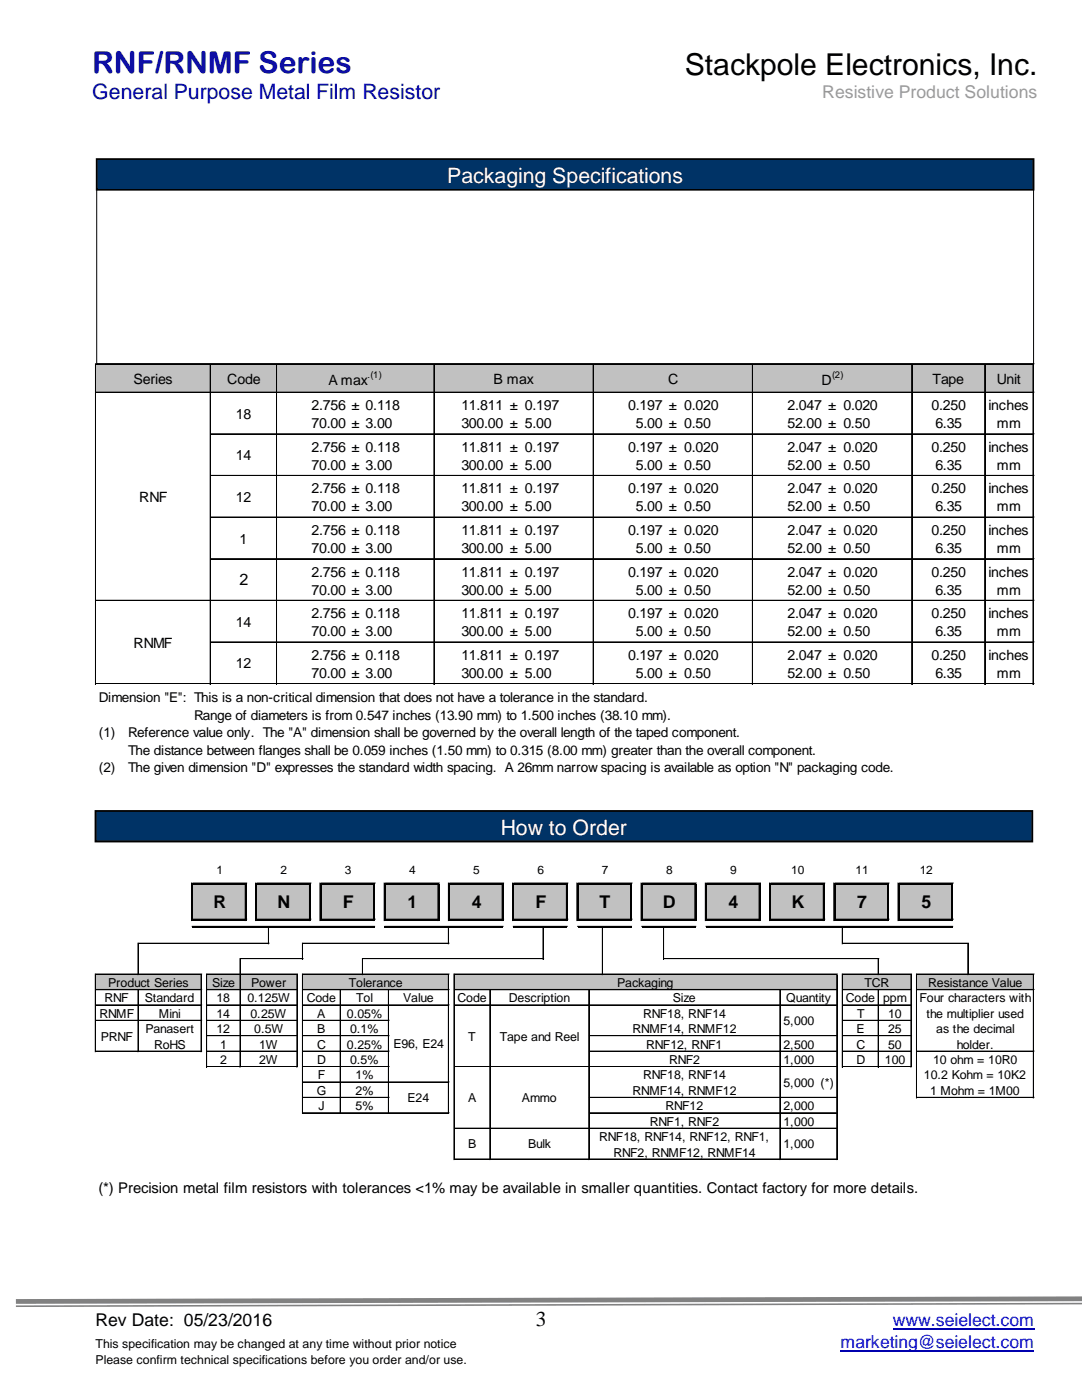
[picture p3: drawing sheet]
<svg xmlns="http://www.w3.org/2000/svg" width="216mm" height="279mm" viewBox="0 0 216 279" stroke-linecap="round" stroke-linejoin="round" font-family="sans-serif">
<defs><g id="words">
<text font-size="6" fill="#000080" x="18.4" y="14.5">RNF/RNMF Series</text>
<text font-size="6" x="136.7" y="15">Stackpole Electronics, Inc.</text>
<text font-size="4.2" fill="#000080" x="18.4" y="19.7">General Purpose Metal Film Resistor</text>
<g font-size="4.2" fill="#fff">
<text x="89.2" y="36.6">Packaging Specifications</text>
<text x="99.9" y="166.7">How to Order</text>
</g>
<text font-size="4.2" x="106.9" y="264.7">3</text>
<text font-size="3.5" fill="#9a9a9a" x="164.1" y="19.6">Resistive Product Solutions</text>
<g font-size="3.5">
<text x="42.6" y="181.3">R</text>
<text x="55.4" y="181.3">N</text>
<text x="68.4" y="181.3">F</text>
<text x="81.3" y="181.3">1</text>
<text x="94.1" y="181.3">4</text>
<text x="106.8" y="181.3">F</text>
<text x="119.7" y="181.3">T</text>
<text x="132.3" y="181.3">D</text>
<text x="145.4" y="181.3">4</text>
<text x="157.9" y="181.3">K</text>
<text x="171" y="181.3">7</text>
<text x="183.8" y="181.3">5</text>
<text x="19" y="264.7">Rev Date: 05/23/2016</text>
</g>
<g font-size="3.5" fill="#00f">
<text x="167.7" y="269">marketing@seielect.com</text>
<text x="178.1" y="264.7">www.seielect.com</text>
</g>
<text font-size="3.2" x="47.8" y="116.8">2</text>
<text font-size="3" x="19.6" y="238.1">(*) Precision metal film resistors with tolerances &lt;1% may be available in smaller quantities. Contact factory for more details.</text>
<g font-size="2.8">
<text x="26.6" y="76.6">Series</text>
<text x="45.3" y="76.6">Code</text>
<text x="65.6" y="76.8">A max</text>
<text x="98.5" y="76.6">B max</text>
<text x="133.3" y="76.6">C</text>
<text x="163.9" y="76.8">D</text>
<text x="186.1" y="76.6">Tape</text>
<text x="198.9" y="76.6">Unit</text>
<text x="47" y="83.5">18</text>
<text x="62.2" y="81.8">2.756 ± 0.118</text>
<text x="92.1" y="81.8">11.811 ± 0.197</text>
<text x="125.4" y="81.8">0.197 ± 0.020</text>
<text x="157.1" y="81.8">2.047 ± 0.020</text>
<text x="185.9" y="81.8">0.250</text>
<text x="197.2" y="81.8">inches</text>
<text x="62.2" y="85.4">70.00 ± 3.00</text>
<text x="92.1" y="85.4">300.00 ± 5.00</text>
<text x="126.9" y="85.4">5.00 ± 0.50</text>
<text x="157.1" y="85.4">52.00 ± 0.50</text>
<text x="186.6" y="85.4">6.35</text>
<text x="198.9" y="85.4">mm</text>
<text x="47" y="91.9">14</text>
<text x="62.2" y="90.2">2.756 ± 0.118</text>
<text x="62.2" y="93.7">70.00 ± 3.00</text>
<text x="92.1" y="90.2">11.811 ± 0.197</text>
<text x="92.1" y="93.7">300.00 ± 5.00</text>
<text x="125.4" y="90.2">0.197 ± 0.020</text>
<text x="126.9" y="93.7">5.00 ± 0.50</text>
<text x="157.1" y="93.7">52.00 ± 0.50</text>
<text x="157.1" y="90.2">2.047 ± 0.020</text>
<text x="185.9" y="90.2">0.250</text>
<text x="186.6" y="93.7">6.35</text>
<text x="197.2" y="90.2">inches</text>
<text x="198.9" y="93.7">mm</text>
<text x="27.8" y="100.2">RNF</text>
<text x="47" y="100.2">12</text>
<text x="62.2" y="98.5">2.756 ± 0.118</text>
<text x="92.1" y="98.5">11.811 ± 0.197</text>
<text x="125.4" y="98.5">0.197 ± 0.020</text>
<text x="157.1" y="98.5">2.047 ± 0.020</text>
<text x="185.9" y="98.5">0.250</text>
<text x="197.2" y="98.5">inches</text>
<text x="62.2" y="102">70.00 ± 3.00</text>
<text x="62.2" y="106.8">2.756 ± 0.118</text>
<text x="92.1" y="102">300.00 ± 5.00</text>
<text x="92.1" y="106.8">11.811 ± 0.197</text>
<text x="125.4" y="106.8">0.197 ± 0.020</text>
<text x="126.9" y="102">5.00 ± 0.50</text>
<text x="157.1" y="102">52.00 ± 0.50</text>
<text x="157.1" y="106.8">2.047 ± 0.020</text>
<text x="185.9" y="106.8">0.250</text>
<text x="186.6" y="102">6.35</text>
<text x="197.2" y="106.8">inches</text>
<text x="198.9" y="102">mm</text>
<text x="47.8" y="108.5">1</text>
<text x="62.2" y="110.4">70.00 ± 3.00</text>
<text x="92.1" y="110.4">300.00 ± 5.00</text>
<text x="126.9" y="110.4">5.00 ± 0.50</text>
<text x="157.1" y="110.4">52.00 ± 0.50</text>
<text x="186.6" y="110.4">6.35</text>
<text x="198.9" y="110.4">mm</text>
<text x="62.2" y="115.1">2.756 ± 0.118</text>
<text x="62.2" y="118.7">70.00 ± 3.00</text>
<text x="92.1" y="115.1">11.811 ± 0.197</text>
<text x="92.1" y="118.7">300.00 ± 5.00</text>
<text x="125.4" y="115.1">0.197 ± 0.020</text>
<text x="126.9" y="118.7">5.00 ± 0.50</text>
<text x="157.1" y="118.7">52.00 ± 0.50</text>
<text x="157.1" y="115.1">2.047 ± 0.020</text>
<text x="185.9" y="115.1">0.250</text>
<text x="186.6" y="118.7">6.35</text>
<text x="197.2" y="115.1">inches</text>
<text x="198.9" y="118.7">mm</text>
<text x="47" y="125.1">14</text>
<text x="62.2" y="123.4">2.756 ± 0.118</text>
<text x="92.1" y="123.4">11.811 ± 0.197</text>
<text x="125.4" y="123.4">0.197 ± 0.020</text>
<text x="157.1" y="123.4">2.047 ± 0.020</text>
<text x="185.9" y="123.4">0.250</text>
<text x="197.2" y="123.4">inches</text>
<text x="26.6" y="129.2">RNMF</text>
<text x="62.2" y="127">70.00 ± 3.00</text>
<text x="62.2" y="131.7">2.756 ± 0.118</text>
<text x="92.1" y="127">300.00 ± 5.00</text>
<text x="92.1" y="131.7">11.811 ± 0.197</text>
<text x="125.4" y="131.7">0.197 ± 0.020</text>
<text x="126.9" y="127">5.00 ± 0.50</text>
<text x="157.1" y="127">52.00 ± 0.50</text>
<text x="157.1" y="131.7">2.047 ± 0.020</text>
<text x="185.9" y="131.7">0.250</text>
<text x="186.6" y="127">6.35</text>
<text x="197.2" y="131.7">inches</text>
<text x="198.9" y="127">mm</text>
<text x="47" y="133.4">12</text>
<text x="62.2" y="135.3">70.00 ± 3.00</text>
<text x="92.1" y="135.3">300.00 ± 5.00</text>
<text x="126.9" y="135.3">5.00 ± 0.50</text>
<text x="157.1" y="135.3">52.00 ± 0.50</text>
<text x="186.6" y="135.3">6.35</text>
<text x="198.9" y="135.3">mm</text>
</g>
<g font-size="2.7">
<text x="19.7" y="140.1">Dimension &quot;E&quot;: This is a non-critical dimension that does not have a tolerance in the standard.</text>
<text x="38.7" y="143.6">Range of diameters is from 0.547 inches (13.90 mm) to 1.500 inches (38.10 mm).</text>
<text x="19.7" y="147.1">(1)</text>
<text x="25.6" y="147.1">Reference value only. The &quot;A&quot; dimension shall be governed by the overall length of the taped component.</text>
<text x="19.7" y="154.1">(2)</text>
<text x="25.6" y="154.1">The given dimension &quot;D&quot; expresses the standard width spacing. A 26mm narrow spacing is available as option &quot;N&quot; packaging code.</text>
<text x="25.6" y="150.6">The distance between flanges shall be 0.059 inches (1.50 mm) to 0.315 (8.00 mm) greater than the overall component.</text>
</g>
<g font-size="2.5">
<text x="21.6" y="197">Product Series</text>
<text x="42.3" y="197">Size</text>
<text x="50.1" y="197">Power</text>
<text x="69.6" y="197">Tolerance</text>
<text x="123.2" y="197">Packaging</text>
<text x="172.5" y="197">TCR</text>
<text x="185.2" y="197">Resistance Value</text>
<text x="19.9" y="203.1">RNMF</text>
<text x="20.9" y="200">RNF</text>
<text x="28.9" y="200">Standard</text>
<text x="31.7" y="203.1">Mini</text>
<text x="43.2" y="200">18</text>
<text x="43.2" y="203.1">14</text>
<text x="49.4" y="200">0.125W</text>
<text x="50" y="203.1">0.25W</text>
<text x="61.2" y="200">Code</text>
<text x="63.3" y="203.1">A</text>
<text x="69.2" y="203.1">0.05%</text>
<text x="71.1" y="200">Tol</text>
<text x="80.5" y="200">Value</text>
<text x="91.3" y="200">Code</text>
<text x="101.6" y="200">Description</text>
<text x="128.3" y="203.1">RNF18, RNF14</text>
<text x="134.3" y="200">Size</text>
<text x="156.8" y="200">Quantity</text>
<text x="168.8" y="200">Code</text>
<text x="171" y="203.1">T</text>
<text x="176.2" y="200">ppm</text>
<text x="177.2" y="203.1">10</text>
<text x="183.5" y="200">Four characters with</text>
<text x="184.8" y="203.1">the multiplier used</text>
<text x="20.1" y="207.7">PRNF</text>
<text x="29" y="206.2">Panasert</text>
<text x="30.7" y="209.3">RoHS</text>
<text x="43.2" y="206.2">12</text>
<text x="43.9" y="209.3">1</text>
<text x="50.7" y="206.2">0.5W</text>
<text x="51.7" y="209.3">1W</text>
<text x="63.3" y="206.2">B</text>
<text x="63.3" y="209.3">C</text>
<text x="69.2" y="209.3">0.25%</text>
<text x="69.8" y="206.2">0.1%</text>
<text x="78.5" y="209.2">E96, E24</text>
<text x="93.4" y="207.7">T</text>
<text x="99.7" y="207.7">Tape and Reel</text>
<text x="126.2" y="206.2">RNMF14, RNMF12</text>
<text x="129" y="209.3">RNF12, RNF1</text>
<text x="156.3" y="209.3">2,500</text>
<text x="156.3" y="204.6">5,000</text>
<text x="170.9" y="209.3">C</text>
<text x="170.9" y="206.2">E</text>
<text x="177.2" y="209.3">50</text>
<text x="177.2" y="206.2">25</text>
<text x="186.8" y="206.2">as the decimal</text>
<text x="190.9" y="209.3">holder.</text>
<text x="43.9" y="212.4">2</text>
<text x="51.7" y="212.4">2W</text>
<text x="63.3" y="212.4">D</text>
<text x="63.4" y="215.4">F</text>
<text x="69.8" y="212.4">0.5%</text>
<text x="71" y="215.4">1%</text>
<text x="128.3" y="215.4">RNF18, RNF14</text>
<text x="133.5" y="212.4">RNF2</text>
<text x="156.3" y="212.4">1,000</text>
<text x="170.9" y="212.4">D</text>
<text x="176.6" y="212.4">100</text>
<text x="184.4" y="215.4">10.2 Kohm = 10K2</text>
<text x="186.2" y="212.4">10 ohm = 10R0</text>
<text x="63.2" y="218.5">G</text>
<text x="63.6" y="221.6">J</text>
<text x="71" y="218.5">2%</text>
<text x="71" y="221.6">5%</text>
<text x="81.3" y="220">E24</text>
<text x="93.4" y="220">A</text>
<text x="104.2" y="220">Ammo</text>
<text x="126.2" y="218.5">RNMF14, RNMF12</text>
<text x="132.8" y="221.6">RNF12</text>
<text x="156.3" y="221.6">2,000</text>
<text x="156.3" y="216.9">5,000 (*)</text>
<text x="185.6" y="218.5">1 Mohm = 1M00</text>
<text x="119.6" y="227.7">RNF18, RNF14, RNF12, RNF1,</text>
<text x="129.7" y="224.7">RNF1, RNF2</text>
<text x="156.3" y="224.7">1,000</text>
<text x="93.4" y="229.2">B</text>
<text x="105.4" y="229.2">Bulk</text>
<text x="122.4" y="230.8">RNF2, RNMF12, RNMF14</text>
<text x="156.3" y="229.2">1,000</text>
<text x="19" y="269">This specification may be changed at any time without prior notice</text>
<text x="19" y="272.1">Please confirm technical specifications before you order and/or use.</text>
</g>
<g font-size="2.3">
<text x="43.2" y="174.4">1</text>
<text x="56" y="174.4">2</text>
<text x="68.8" y="174.4">3</text>
<text x="81.6" y="174.4">4</text>
<text x="94.4" y="174.4">5</text>
<text x="107.3" y="174.4">6</text>
<text x="120.1" y="174.4">7</text>
<text x="132.9" y="174.4">8</text>
<text x="145.7" y="174.4">9</text>
<text x="157.9" y="174.4">10</text>
<text x="170.7" y="174.4">11</text>
<text x="183.5" y="174.4">12</text>
</g>
<g font-size="1.9">
<text x="73.3" y="75.4">.(1)</text>
<text x="166" y="75.4">(2)</text>
</g>
</g></defs>
<path d="M167.7 269.5h38.7M178.1 265.2h28.3" fill="none" stroke="#00f" stroke-width=".25"/>
<path d="M3.2 259.3v.9l212.7-.5v-1zM3.2 260.5v.3l212.7-.5v-.3z" fill="#818181"/>
<g fill="#c1c1c1">
<path d="M38.4 176.4h10.7v7.2h-10.7z"/>
<path d="M51.2 176.4h10.7v7.2h-10.7z"/>
<path d="M64 176.4h10.7v7.2h-10.7z"/>
<path d="M76.8 176.4h10.8v7.2h-10.8z"/>
<path d="M89.6 176.4h10.8v7.2h-10.8z"/>
<path d="M102.4 176.4h10.8v7.2h-10.8z"/>
<path d="M115.3 176.4h10.7v7.2h-10.7z"/>
<path d="M128.1 176.4h10.7v7.2h-10.7z"/>
<path d="M140.9 176.4h10.7v7.2h-10.7z"/>
<path d="M153.7 176.4h10.8v7.2h-10.8z"/>
<path d="M166.5 176.4h10.8v7.2h-10.8z"/>
<path d="M179.3 176.4h10.8v7.2h-10.8z"/>
</g>
<g fill="none" stroke="#000" stroke-width=".2">
<path d="M38.2 176.2v7.5M38.5 176.2h10.7M48.9 176.5v7.2M51 176.2v7.5M51.3 176.2h10.7M61.7 176.5v7.2M63.8 176.2v7.5M64.1 176.2h10.7M74.6 176.5v7.2M76.7 176.2v7.5M76.9 176.2h10.8M87.4 176.5v7.2"/>
<path d="M89.5 176.2v7.5M89.8 176.2h10.7M100.2 176.5v7.2M102.3 176.2v7.5M102.6 176.2h10.7M113 176.5v7.2M115.1 176.2v7.5M115.4 176.2h10.7M125.8 176.5v7.2M127.9 176.2v7.5M128.2 176.2h10.7M138.6 176.5v7.2"/>
<path d="M140.7 176.2v7.5M141 176.2h10.7M151.5 176.5v7.2M153.6 176.2v7.5M153.8 176.2h10.8M164.3 176.5v7.2M166.4 176.2v7.5M166.7 176.2h10.7M177.1 176.5v7.2M179.2 176.2v7.5M179.5 176.2h10.7M189.9 176.5v7.2"/>
<path d="M38.4 184.9h36.3M38.5 183.4h10.7M51.3 183.4h10.7M64.1 183.4h10.7M76.8 184.9h23.6M76.9 183.4h10.8M89.8 183.4h10.7M102.4 184.9h10.8M102.6 183.4h10.7M115.3 184.9h10.7M115.4 183.4h10.7M128.1 184.9h10.7"/>
<path d="M128.2 183.4h10.7M140.9 184.9h49.2M141 183.4h10.7M153.8 183.4h10.8M166.7 183.4h10.7M179.5 183.4h10.7"/>
</g>
<g fill="none" stroke="#000" stroke-width=".28">
<path d="M38.4 176.2v7.5M38.5 176.4h10.7M49.1 176.5v7.2M51.2 176.2v7.5M51.3 176.4h10.7M61.9 176.5v7.2M64 176.2v7.5M64.1 176.4h10.7M74.7 176.5v7.2M76.8 176.2v7.5M76.9 176.4h10.8M87.5 176.5v7.2"/>
<path d="M89.6 176.2v7.5M89.8 176.4h10.7M100.3 176.5v7.2M102.4 176.2v7.5M102.6 176.4h10.7M113.2 176.5v7.2M115.3 176.2v7.5M115.4 176.4h10.7M126 176.5v7.2M128.1 176.2v7.5M128.2 176.4h10.7M138.8 176.5v7.2"/>
<path d="M140.9 176.2v7.5M141 176.4h10.7M151.6 176.5v7.2M153.7 176.2v7.5M153.8 176.4h10.8M164.4 176.5v7.2M166.5 176.2v7.5M166.7 176.4h10.7M177.2 176.5v7.2M179.3 176.2v7.5M179.5 176.4h10.7M190.1 176.5v7.2"/>
<path d="M38.4 185h36.3M38.5 183.6h10.7M51.3 183.6h10.7M64.1 183.6h10.7M76.8 185h23.6M76.9 183.6h10.8M89.8 183.6h10.7M102.4 185h10.8M102.6 183.6h10.7M115.3 185h10.7M115.4 183.6h10.7M128.1 185h10.7"/>
<path d="M128.2 183.6h10.7M140.9 185h49.2M141 183.6h10.7M153.8 183.6h10.8M166.7 183.6h10.7M179.5 183.6h10.7"/>
</g>
<g fill="#c1c1c1">
<path d="M19.1 194.4h21.1v3.2h-21.1z"/>
<path d="M41.2 194.4h18.2v3.2h-18.2z"/>
<path d="M60.3 194.4h29.3v3.2h-29.3z"/>
<path d="M90.6 194.4h76.5v3.2h-76.5z"/>
<path d="M168.1 194.4h13.8v3.2h-13.8z"/>
<path d="M182.9 194.4h23.4v3.2h-23.4z"/>
</g>
<g fill="none" stroke="#000" stroke-width=".2">
<path d="M19 194.4v15.5M19.1 194.4v15.5M19.1 197.5h21.1M19.1 194.4h21.1M19.1 194.5h21.1M27.5 197.6v12.3M27.5 188.2v6.3M27.6 197.6v12.3M27.6 188.2v6.3M27.7 188.3h26M27.7 188.2h26M40.1 194.5v15.4"/>
<path d="M40.2 194.5v15.4M41.2 194.4v18.6M41.3 194.4v18.6M41.3 197.5h18.1M41.3 194.4h18.1M41.3 194.5h18.1M47.9 191.3v21.7M48 191.3h12.5M48 191.4h12.5M53.6 185.2v3.2M59.2 194.5v18.5M59.3 194.5v18.5"/>
<path d="M60.3 194.4v27.8M60.3 188.2v3.2M60.4 194.4v27.8M60.4 188.2v3.2M60.5 197.5h29.1M60.5 194.4h29.1M60.5 188.2h29.1M60.5 194.5h29.1M60.5 188.3h29.1M67.9 197.6v24.6M72.3 191.3v3.2M72.4 191.3v3.2"/>
<path d="M72.4 191.3h36.1M72.4 191.4h36.1M77.5 197.6v24.6M77.6 197.6v24.6M89.5 194.5v27.7M89.5 185.2v3.2M90.6 194.4v37M90.7 197.5h76.4M90.7 194.4h76.4M90.7 194.5h76.4M97.7 197.6v33.8M97.8 197.6v33.8"/>
<path d="M108.3 185.2v6.2M108.4 185.2v6.2M117.5 197.6v33.8M120.2 185.2v9.3M120.3 185.2v9.3M132.4 185.2v6.2M132.5 185.2v6.2M132.5 191.3h42.8M132.5 191.4h42.8M155.6 197.6v33.8M155.7 197.6v33.8M167 194.5v36.9"/>
<path d="M168.1 194.4v18.6M168.1 185.2v3.2M168.2 188.2h25M168.2 188.3h25M168.2 197.5h13.7M168.2 194.4h13.7M168.2 194.5h13.7M175.2 197.6v15.4M175.2 191.4v3.1M175.3 197.6v15.4M175.3 191.4v3.1M181.8 194.5v18.5"/>
<path d="M182.9 194.4v24.7M183 197.5h23.3M183 194.5h23.3M183 194.4h23.3M193.1 188.4v6.1M193.2 188.4v6.1M206.2 194.5v24.6M206.3 194.5v24.6M19.1 209.8h21.1M19.1 203.6h21.1M19.1 200.5h21.1M19.1 203.7h21.1"/>
<path d="M19.1 200.6h21.1M41.3 212.8h18.1M41.3 209.8h18.1M41.3 206.7h18.1M41.3 212.9h18.1M41.3 203.6h18.1M41.3 200.5h18.1M41.3 206.8h18.1M41.3 203.7h18.1M41.3 200.6h18.1M60.5 215.9h29.1M60.5 216h29.1"/>
<path d="M60.5 219h17.1M60.5 212.8h17.1M60.5 209.8h17.1M60.5 219.1h17.1M60.5 206.7h17.1M60.5 212.9h17.1M60.5 203.6h17.1M60.5 200.5h29.1M60.5 206.8h17.1M60.5 203.7h17.1M60.5 200.6h29.1M90.7 212.8h76.4"/>
<path d="M90.7 212.9h76.4M90.7 200.5h76.4M90.7 200.6h76.4M117.6 219.1h49.5M117.6 209.8h49.5M117.6 206.8h49.5M117.6 219h49.5M117.6 206.7h49.5M168.2 212.8h13.7M168.2 200.5h13.7M168.2 203.6h13.7M168.2 206.7h13.7"/>
<path d="M168.2 212.9h13.7M168.2 206.8h13.7M168.2 203.7h13.7M168.2 200.6h13.7M168.2 209.8h13.7M183 219.1h23.3M183 209.8h23.3M183 219h23.3M60.5 222.1h29.1M90.7 225.1h76.4M90.7 231.3h76.4M90.7 231.4h76.4"/>
<path d="M90.7 225.2h76.4M117.6 222.1h49.5"/>
</g>
<g fill="#036" stroke="#000" stroke-width=".35">
<path d="M19 161.8h187v6.1h-187z" fill-rule="evenodd"/>
<path d="M19.3 31.8h186.9v6.1h-186.9z" fill-rule="evenodd"/>
</g>
<path d="M19.2 72.8h187.1v5.7h-187.1z" fill="#c1c1c1"/>
<g fill="none" stroke="#000" stroke-width=".2">
<path d="M19.3 37.9h186.9v34.7h-186.9zM19.1 72.6v64M19.2 78.4h187.1M19.2 72.7h187.1M19.2 78.3h187.1M19.2 72.6h187.1M41.9 72.8v63.8M42 72.8v63.8M55.2 72.8v63.8M55.3 72.8v63.8M86.6 72.8v63.8M86.7 72.8v63.8"/>
<path d="M118.4 72.8v63.8M150.1 72.8v63.8M150.2 72.8v63.8M181.9 72.8v63.8M182 72.8v63.8M196.5 72.8v63.8M196.6 72.8v63.8M206.1 72.8v63.8M206.2 72.8v63.8M42.1 95h164.2M42.1 86.7h164.2M42.1 94.9h164.2"/>
<path d="M42.1 86.6h164.2M19.2 119.9h187.1M19.2 119.8h187.1M42.1 111.6h164.2M42.1 103.3h164.2M42.1 111.5h164.2M42.1 103.2h164.2M19.2 136.5h187.1M19.2 136.4h187.1M42.1 128.2h164.2M42.1 128.1h164.2"/>
</g>
<use href="#words"/>
</svg>
